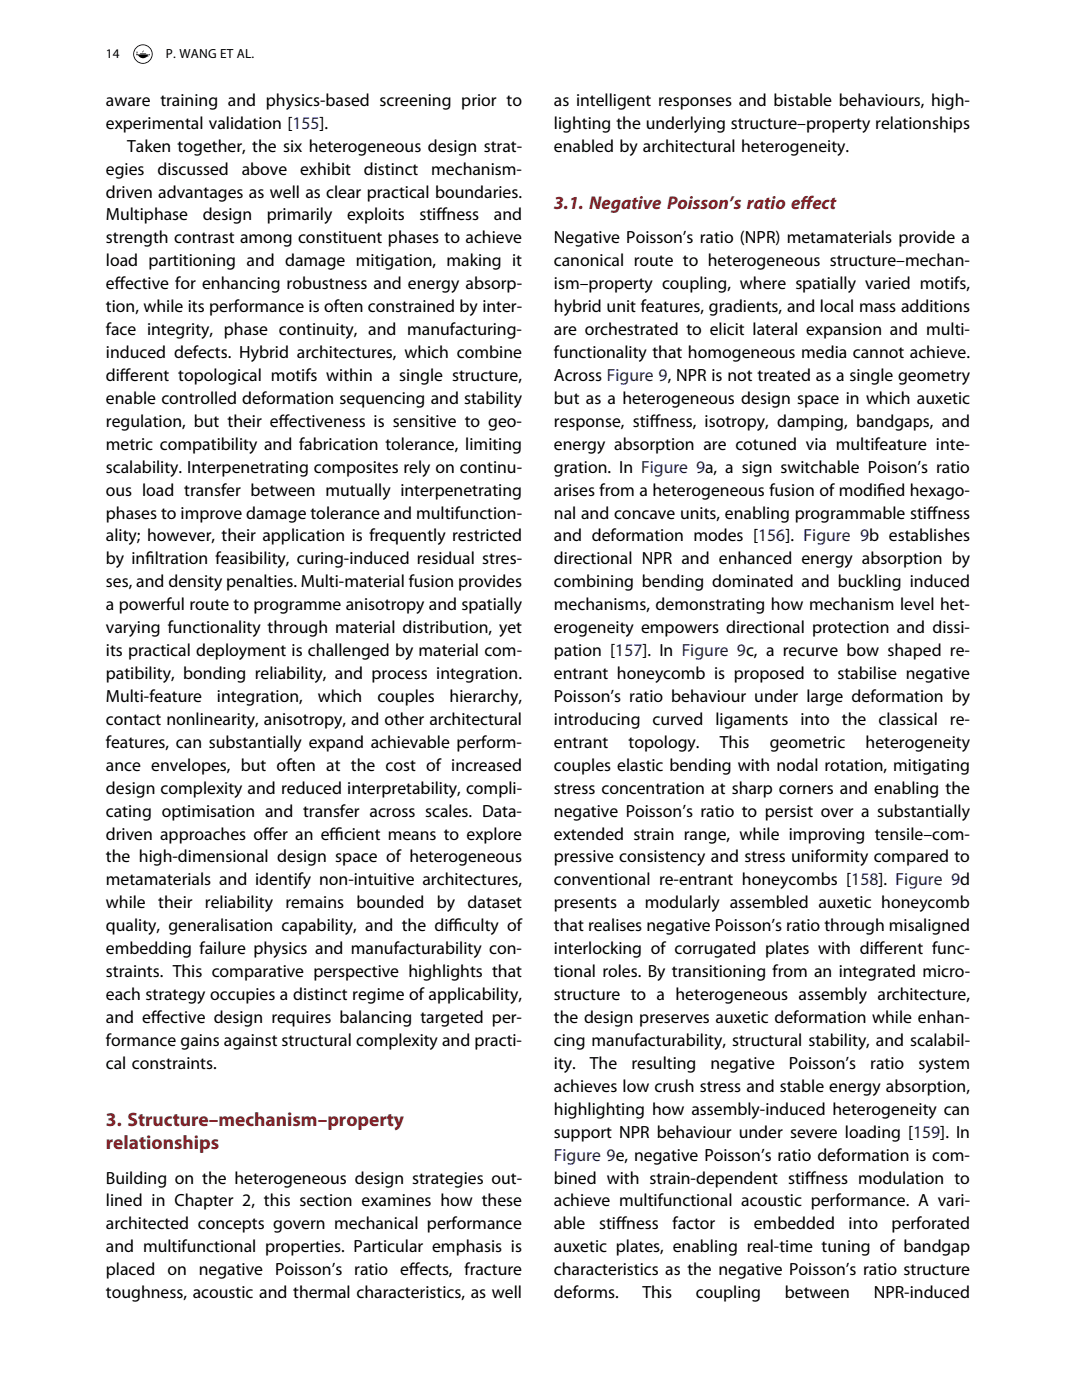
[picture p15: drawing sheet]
<svg xmlns="http://www.w3.org/2000/svg" width="215mm" height="280mm" viewBox="0 0 215 280" stroke-linecap="round" stroke-linejoin="round" font-family="sans-serif">
<defs><g id="words">
<g font-size="3.9" fill="#831f26">
<text x="21.2" y="225.2">3. Structure–mechanism–property</text>
<text x="21.2" y="229.8">relationships</text>
</g>
<g font-size="3.7" fill="#831f26">
<text x="110.7" y="41.8">3.1. Negative Poisson’s ratio ef</text>
<text x="160" y="41.8">fect</text>
</g>
<g font-size="3.5">
<text x="21.2" y="21.2">aware training and physics-based screening prior to</text>
<text x="110.7" y="21.2">as intelligent responses and bistable behaviours, high-</text>
<text x="21.2" y="25.8">experimental validation [155].</text>
<text x="110.7" y="25.8">lighting the underlying structure–property relationships</text>
<text x="21.2" y="34.9">egies</text>
<text x="25.4" y="30.3">Taken together, the six heterogeneous design strat-</text>
<text x="31.5" y="34.9">discussed</text>
<text x="48.3" y="34.9">above</text>
<text x="60" y="34.9">exhibit</text>
<text x="72.7" y="34.9">distinct</text>
<text x="86.2" y="34.9">mechanism-</text>
<text x="110.7" y="30.3">enabled by architectural heterogeneity.</text>
<text x="21.2" y="39.5">driven advantages as well as clear practical boundaries.</text>
<text x="21.2" y="44.1">Multiphase</text>
<text x="40.5" y="44.1">design</text>
<text x="53.3" y="44.1">primarily</text>
<text x="69.3" y="44.1">exploits</text>
<text x="83.8" y="44.1">stif</text>
<text x="87.2" y="44.1">fness</text>
<text x="98.7" y="44.1">and</text>
<text x="21.2" y="48.7">strength contrast among constituent phases to achieve</text>
<text x="21.2" y="53.3">load partitioning and damage mitigation, making it</text>
<text x="110.7" y="48.7">Negative Poisson’s ratio (NPR) metamaterials provide a</text>
<text x="110.7" y="53.3">canonical route to heterogeneous structure–mechan-</text>
<text x="21.2" y="57.9">ef</text>
<text x="22.9" y="57.9">fective for enhancing robustness and energy absorp-</text>
<text x="110.7" y="57.9">ism–property coupling, where spatially varied motifs,</text>
<text x="21.2" y="62.4">tion, while its performance is often constrained by inter-</text>
<text x="110.7" y="62.4">hybrid unit features, gradients, and local mass additions</text>
<text x="21.2" y="67">face integrity, phase continuity, and manufacturing-</text>
<text x="21.2" y="71.6">induced defects. Hybrid architectures, which combine</text>
<text x="110.7" y="67">are orchestrated to elicit lateral expansion and multi-</text>
<text x="110.7" y="71.6">functionality that homogeneous media cannot achieve.</text>
<text x="21.2" y="76.2">dif</text>
<text x="24" y="76.2">ferent topological motifs within a single structure,</text>
<text x="110.7" y="76.2">Across Figure 9, NPR is not treated as a single geometry</text>
<text x="21.2" y="80.8">enable controlled deformation sequencing and stability</text>
<text x="110.7" y="80.8">but as a heterogeneous design space in which auxetic</text>
<text x="21.2" y="85.4">regulation, but their ef</text>
<text x="21.2" y="90">metric compatibility and fabrication tolerance, limiting</text>
<text x="55.7" y="85.4">fectiveness is sensitive to geo-</text>
<text x="110.7" y="85.4">response, stif</text>
<text x="110.7" y="90">energy absorption are cotuned via multifeature inte-</text>
<text x="129.8" y="85.4">fness, isotropy, damping, bandgaps, and</text>
<text x="21.2" y="94.5">scalability. Interpenetrating composites rely on continu-</text>
<text x="110.7" y="94.5">gration. In Figure 9a, a sign switchable Poison’s ratio</text>
<text x="21.2" y="99.1">ous load transfer between mutually interpenetrating</text>
<text x="110.7" y="99.1">arises from a heterogeneous fusion of modif</text>
<text x="175.3" y="99.1">ied hexago-</text>
<text x="21.2" y="103.7">phases to improve damage tolerance and multifunction-</text>
<text x="110.7" y="103.7">nal and concave units, enabling programmable stif</text>
<text x="185.2" y="103.7">fness</text>
<text x="21.2" y="108.3">ality; however, their application is frequently restricted</text>
<text x="21.2" y="112.9">by inf</text>
<text x="29.1" y="112.9">iltration feasibility, curing-induced residual stres-</text>
<text x="110.7" y="108.3">and deformation modes [156]. Figure 9b establishes</text>
<text x="110.7" y="112.9">directional NPR and enhanced energy absorption by</text>
<text x="21.2" y="117.5">ses, and density penalties. Multi-material fusion provides</text>
<text x="110.7" y="117.5">combining bending dominated and buckling induced</text>
<text x="21.2" y="122.1">a powerful route to programme anisotropy and spatially</text>
<text x="110.7" y="122.1">mechanisms, demonstrating how mechanism level het-</text>
<text x="21.2" y="126.6">varying functionality through material distribution, yet</text>
<text x="21.2" y="131.2">its practical deployment is challenged by material com-</text>
<text x="110.7" y="126.6">erogeneity empowers directional protection and dissi-</text>
<text x="110.7" y="131.2">pation [157]. In Figure 9c, a recurve bow shaped re-</text>
<text x="21.2" y="135.8">patibility, bonding reliability, and process integration.</text>
<text x="110.7" y="135.8">entrant honeycomb is proposed to stabilise negative</text>
<text x="21.2" y="140.4">Multi-feature</text>
<text x="43.4" y="140.4">integration,</text>
<text x="63.5" y="140.4">which</text>
<text x="75.4" y="140.4">couples</text>
<text x="89.8" y="140.4">hierarchy,</text>
<text x="110.7" y="140.4">Poisson’s ratio behaviour under large deformation by</text>
<text x="21.2" y="145">contact nonlinearity, anisotropy, and other architectural</text>
<text x="21.2" y="149.6">features, can substantially expand achievable perform-</text>
<text x="110.7" y="145">introducing curved ligaments into the classical re-</text>
<text x="110.7" y="149.6">entrant</text>
<text x="125.6" y="149.6">topology.</text>
<text x="143.8" y="149.6">This</text>
<text x="153.8" y="149.6">geometric</text>
<text x="173" y="149.6">heterogeneity</text>
<text x="21.2" y="154.2">ance envelopes, but often at the cost of increased</text>
<text x="110.7" y="154.2">couples elastic bending with nodal rotation, mitigating</text>
<text x="21.2" y="158.7">design complexity and reduced interpretability, compli-</text>
<text x="110.7" y="158.8">stress concentration at sharp corners and enabling the</text>
<text x="21.2" y="163.3">cating optimisation and transfer across scales. Data-</text>
<text x="21.2" y="167.9">driven approaches of</text>
<text x="52.6" y="167.9">fer an ef</text>
<text x="65.9" y="167.9">f</text>
<text x="65.9" y="167.9">icient means to explore</text>
<text x="110.7" y="167.9">extended strain range, while improving tensile–com-</text>
<text x="110.7" y="163.3">negative Poisson’s ratio to persist over a substantially</text>
<text x="21.2" y="172.5">the high-dimensional design space of heterogeneous</text>
<text x="110.7" y="172.5">pressive consistency and stress uniformity compared to</text>
<text x="21.2" y="177.1">metamaterials and identify non-intuitive architectures,</text>
<text x="110.7" y="177.1">conventional re-entrant honeycombs [158]. Figure 9d</text>
<text x="21.2" y="181.7">while</text>
<text x="31.6" y="181.7">their reliability remains</text>
<text x="71.2" y="181.7">bounded by</text>
<text x="93.4" y="181.7">dataset</text>
<text x="110.7" y="181.7">presents a modularly assembled auxetic honeycomb</text>
<text x="21.2" y="186.3">quality, generalisation capability, and the dif</text>
<text x="21.2" y="190.9">embedding failure physics and manufacturability con-</text>
<text x="89.6" y="186.3">f</text>
<text x="89.6" y="186.3">iculty of</text>
<text x="110.7" y="186.3">that realises negative Poisson’s ratio through misaligned</text>
<text x="110.7" y="190.9">interlocking of corrugated plates with dif</text>
<text x="174.6" y="190.9">ferent func-</text>
<text x="21.2" y="195.4">straints. This comparative perspective highlights that</text>
<text x="110.7" y="195.4">tional roles. By transitioning from an integrated micro-</text>
<text x="21.2" y="200">each strategy occupies a distinct regime of applicability,</text>
<text x="110.7" y="200">structure to a heterogeneous assembly architecture,</text>
<text x="21.2" y="204.6">and ef</text>
<text x="21.2" y="209.2">formance gains against structural complexity and practi-</text>
<text x="30.2" y="204.6">fective design requires balancing targeted per-</text>
<text x="110.7" y="209.2">cing manufacturability, structural stability, and scalabil-</text>
<text x="110.7" y="204.6">the design preserves auxetic deformation while enhan-</text>
<text x="21.2" y="213.8">cal constraints.</text>
<text x="110.7" y="213.8">ity.</text>
<text x="117.9" y="213.8">The</text>
<text x="126.2" y="213.8">resulting</text>
<text x="142" y="213.8">negative</text>
<text x="157.6" y="213.8">Poisson’s</text>
<text x="173.9" y="213.8">ratio</text>
<text x="183.5" y="213.8">system</text>
<text x="110.7" y="218.4">achieves low crush stress and stable energy absorption,</text>
<text x="110.7" y="223">highlighting how assembly-induced heterogeneity can</text>
<text x="110.7" y="227.5">support NPR behaviour under severe loading [159]. In</text>
<text x="21.2" y="236.7">Building on the heterogeneous design strategies out-</text>
<text x="110.7" y="236.7">bined with strain-dependent stif</text>
<text x="160.9" y="236.7">fness modulation to</text>
<text x="21.2" y="241.3">lined in Chapter 2, this section examines how these</text>
<text x="21.2" y="245.9">architected concepts govern mechanical performance</text>
<text x="110.7" y="241.3">achieve multifunctional acoustic performance. A vari-</text>
<text x="110.7" y="245.9">able</text>
<text x="119.7" y="245.9">stif</text>
<text x="123.1" y="245.9">fness</text>
<text x="134.4" y="245.9">factor</text>
<text x="145.7" y="245.9">is</text>
<text x="150.6" y="245.9">embedded</text>
<text x="169.6" y="245.9">into</text>
<text x="178.2" y="245.9">perforated</text>
<text x="21.2" y="250.5">and multifunctional properties. Particular emphasis is</text>
<text x="110.7" y="250.5">auxetic plates, enabling real-time tuning of bandgap</text>
<text x="21.2" y="255.1">placed on negative Poisson’s ratio ef</text>
<text x="81.7" y="255.1">fects, fracture</text>
<text x="110.7" y="255.1">characteristics as the negative Poisson’s ratio structure</text>
<text x="21.2" y="259.6">toughness, acoustic and thermal characteristics, as well</text>
<text x="110.7" y="259.6">deforms.</text>
<text x="128.4" y="259.6">This</text>
<text x="139" y="259.6">coupling</text>
<text x="156.8" y="259.6">between</text>
<text x="174.6" y="259.6">NPR-induced</text>
</g>
<text font-size="3.5" fill="#010181" x="110.7" y="232.1">Figure 9e, negative Poisson’s ratio deformation is com-</text>
<g font-size="2.6">
<text x="21.2" y="11.6">14</text>
<text x="33.1" y="11.6">P. WANG ET AL.</text>
</g>
</g></defs>
<g fill="#000">
<path d="M27.4 10.2v.5l-.1-.1zM27.9 10.6h1.3zM28 10.8h1.2zM28.5 10.2l.3-.1-.2 .4-.1-.1z"/>
<path d="M26.8 10.8a1.77 1.77 0 0 1 3.5 0 1.77 1.77 0 0 1-3.5 0zM26.6 10.8a1.95 1.95 0 0 0 3.9 0 1.95 1.95 0 0 0-3.9 0z"/>
<path d="M29.6 11l.3-.1-.5 .4zM27.2 10.9l.1 .1h.3a1.12 1.12 0 0 0 1.8 .3 .67 .67 0 0 0 .6-.5z"/>
</g>
<use href="#words"/>
</svg>
